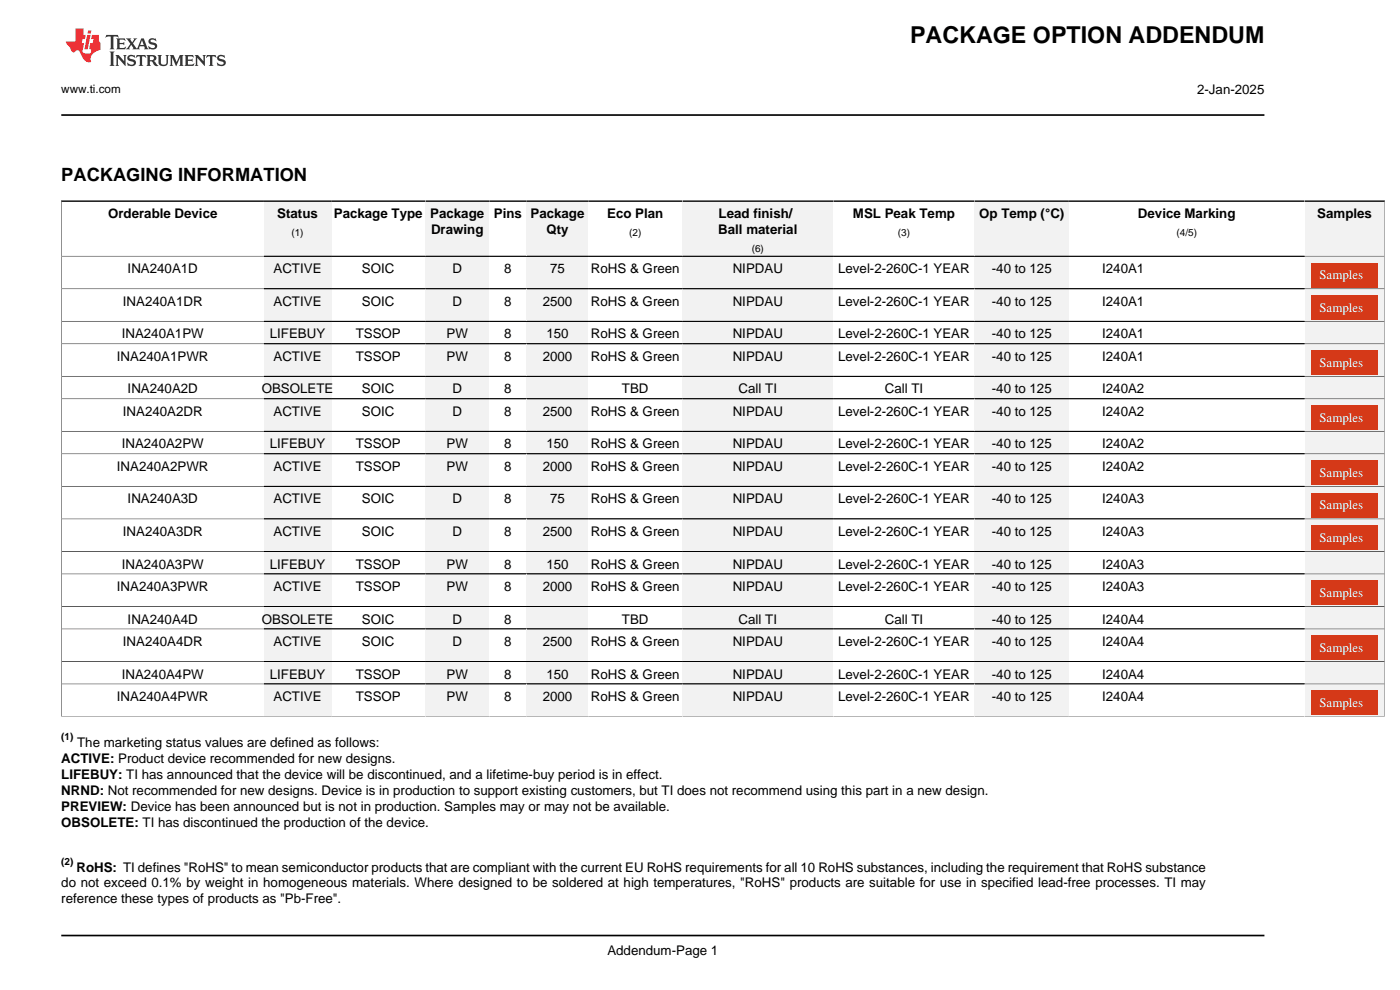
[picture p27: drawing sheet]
<svg xmlns="http://www.w3.org/2000/svg" width="297mm" height="210mm" viewBox="0 0 297 210" stroke-linecap="round" stroke-linejoin="round" font-family="sans-serif">
<defs><g id="words">
<text font-size="4.9" x="193.1" y="9.2">PACKAGE OPTION ADDENDUM</text>
<text font-size="3.9" x="13" y="38.3">PACKAGING INFORMATION</text>
<g font-size="2.8">
<text x="254" y="20">2-Jan-2025</text>
<text x="22.9" y="46.3">Orderable Device</text>
<text x="58.8" y="46.3">Status</text>
<text x="70.8" y="46.3">Package Type</text>
<text x="91.3" y="46.3">Package</text>
<text x="104.8" y="46.3">Pins</text>
<text x="112.5" y="46.3">Package</text>
<text x="128.8" y="46.3">Eco Plan</text>
<text x="152.5" y="46.3">Lead finish/</text>
<text x="180.9" y="46.3">MSL Peak Temp</text>
<text x="207.7" y="46.3">Op Temp (°C)</text>
<text x="241.4" y="46.3">Device Marking</text>
<text x="279.4" y="46.3">Samples</text>
<text x="91.4" y="49.7">Drawing</text>
<text x="115.9" y="49.7">Qty</text>
<text x="152.4" y="49.7">Ball material</text>
<text x="27.1" y="58">INA240A1D</text>
<text x="58" y="58">ACTIVE</text>
<text x="76.8" y="58">SOIC</text>
<text x="96" y="58">D</text>
<text x="107" y="58">8</text>
<text x="116.7" y="58">75</text>
<text x="125.4" y="58">RoHS &amp; Green</text>
<text x="155.4" y="58">NIPDAU</text>
<text x="177.8" y="58">Level-2-260C-1 YEAR</text>
<text x="210.4" y="58">-40 to 125</text>
<text x="233.8" y="58">I240A1</text>
<text x="26.1" y="64.9">INA240A1DR</text>
<text x="58" y="64.9">ACTIVE</text>
<text x="76.8" y="64.9">SOIC</text>
<text x="96" y="64.9">D</text>
<text x="107" y="64.9">8</text>
<text x="115.1" y="64.9">2500</text>
<text x="125.4" y="64.9">RoHS &amp; Green</text>
<text x="155.4" y="64.9">NIPDAU</text>
<text x="177.8" y="64.9">Level-2-260C-1 YEAR</text>
<text x="210.4" y="64.9">-40 to 125</text>
<text x="233.8" y="64.9">I240A1</text>
<text x="25.8" y="71.8">INA240A1PW</text>
<text x="57.2" y="71.8">LIFEBUY</text>
<text x="75.5" y="71.8">TSSOP</text>
<text x="94.7" y="71.8">PW</text>
<text x="107" y="71.8">8</text>
<text x="115.9" y="71.8">150</text>
<text x="125.4" y="71.8">RoHS &amp; Green</text>
<text x="155.4" y="71.8">NIPDAU</text>
<text x="177.8" y="71.8">Level-2-260C-1 YEAR</text>
<text x="210.4" y="71.8">-40 to 125</text>
<text x="233.8" y="71.8">I240A1</text>
<text x="24.8" y="76.6">INA240A1PWR</text>
<text x="58" y="76.6">ACTIVE</text>
<text x="75.5" y="76.6">TSSOP</text>
<text x="94.7" y="76.6">PW</text>
<text x="107" y="76.6">8</text>
<text x="115.1" y="76.6">2000</text>
<text x="125.4" y="76.6">RoHS &amp; Green</text>
<text x="155.4" y="76.6">NIPDAU</text>
<text x="177.8" y="76.6">Level-2-260C-1 YEAR</text>
<text x="210.4" y="76.6">-40 to 125</text>
<text x="233.8" y="76.6">I240A1</text>
<text x="27.1" y="83.5">INA240A2D</text>
<text x="55.5" y="83.5">OBSOLETE</text>
<text x="76.8" y="83.5">SOIC</text>
<text x="96" y="83.5">D</text>
<text x="107" y="83.5">8</text>
<text x="131.9" y="83.5">TBD</text>
<text x="156.7" y="83.5">Call TI</text>
<text x="187.7" y="83.5">Call TI</text>
<text x="210.4" y="83.5">-40 to 125</text>
<text x="233.8" y="83.5">I240A2</text>
<text x="26.1" y="88.2">INA240A2DR</text>
<text x="58" y="88.2">ACTIVE</text>
<text x="76.8" y="88.2">SOIC</text>
<text x="96" y="88.2">D</text>
<text x="107" y="88.2">8</text>
<text x="115.1" y="88.2">2500</text>
<text x="125.4" y="88.2">RoHS &amp; Green</text>
<text x="155.4" y="88.2">NIPDAU</text>
<text x="177.8" y="88.2">Level-2-260C-1 YEAR</text>
<text x="210.4" y="88.2">-40 to 125</text>
<text x="233.8" y="88.2">I240A2</text>
<text x="25.8" y="95.1">INA240A2PW</text>
<text x="57.2" y="95.1">LIFEBUY</text>
<text x="75.5" y="95.1">TSSOP</text>
<text x="94.7" y="95.1">PW</text>
<text x="107" y="95.1">8</text>
<text x="115.9" y="95.1">150</text>
<text x="125.4" y="95.1">RoHS &amp; Green</text>
<text x="155.4" y="95.1">NIPDAU</text>
<text x="177.8" y="95.1">Level-2-260C-1 YEAR</text>
<text x="210.4" y="95.1">-40 to 125</text>
<text x="233.8" y="95.1">I240A2</text>
<text x="24.8" y="99.9">INA240A2PWR</text>
<text x="58" y="99.9">ACTIVE</text>
<text x="75.5" y="99.9">TSSOP</text>
<text x="94.7" y="99.9">PW</text>
<text x="107" y="99.9">8</text>
<text x="115.1" y="99.9">2000</text>
<text x="125.4" y="99.9">RoHS &amp; Green</text>
<text x="155.4" y="99.9">NIPDAU</text>
<text x="177.8" y="99.9">Level-2-260C-1 YEAR</text>
<text x="210.4" y="99.9">-40 to 125</text>
<text x="233.8" y="99.9">I240A2</text>
<text x="27.1" y="106.8">INA240A3D</text>
<text x="58" y="106.8">ACTIVE</text>
<text x="76.8" y="106.8">SOIC</text>
<text x="96" y="106.8">D</text>
<text x="107" y="106.8">8</text>
<text x="116.7" y="106.8">75</text>
<text x="125.4" y="106.8">RoHS &amp; Green</text>
<text x="155.4" y="106.8">NIPDAU</text>
<text x="177.8" y="106.8">Level-2-260C-1 YEAR</text>
<text x="210.4" y="106.8">-40 to 125</text>
<text x="233.8" y="106.8">I240A3</text>
<text x="26.1" y="113.7">INA240A3DR</text>
<text x="58" y="113.7">ACTIVE</text>
<text x="76.8" y="113.7">SOIC</text>
<text x="96" y="113.7">D</text>
<text x="107" y="113.7">8</text>
<text x="115.1" y="113.7">2500</text>
<text x="125.4" y="113.7">RoHS &amp; Green</text>
<text x="155.4" y="113.7">NIPDAU</text>
<text x="177.8" y="113.7">Level-2-260C-1 YEAR</text>
<text x="210.4" y="113.7">-40 to 125</text>
<text x="233.8" y="113.7">I240A3</text>
<text x="24.8" y="125.4">INA240A3PWR</text>
<text x="25.8" y="120.6">INA240A3PW</text>
<text x="57.2" y="120.6">LIFEBUY</text>
<text x="58" y="125.4">ACTIVE</text>
<text x="75.5" y="120.6">TSSOP</text>
<text x="75.5" y="125.4">TSSOP</text>
<text x="94.7" y="120.6">PW</text>
<text x="94.7" y="125.4">PW</text>
<text x="107" y="120.6">8</text>
<text x="107" y="125.4">8</text>
<text x="115.1" y="125.4">2000</text>
<text x="115.9" y="120.6">150</text>
<text x="125.4" y="120.6">RoHS &amp; Green</text>
<text x="125.4" y="125.4">RoHS &amp; Green</text>
<text x="155.4" y="120.6">NIPDAU</text>
<text x="155.4" y="125.4">NIPDAU</text>
<text x="177.8" y="120.6">Level-2-260C-1 YEAR</text>
<text x="177.8" y="125.4">Level-2-260C-1 YEAR</text>
<text x="210.4" y="120.6">-40 to 125</text>
<text x="210.4" y="125.4">-40 to 125</text>
<text x="233.8" y="120.6">I240A3</text>
<text x="233.8" y="125.4">I240A3</text>
<text x="26.1" y="137">INA240A4DR</text>
<text x="27.1" y="132.3">INA240A4D</text>
<text x="55.5" y="132.3">OBSOLETE</text>
<text x="58" y="137">ACTIVE</text>
<text x="76.8" y="132.3">SOIC</text>
<text x="76.8" y="137">SOIC</text>
<text x="96" y="132.3">D</text>
<text x="96" y="137">D</text>
<text x="107" y="132.3">8</text>
<text x="107" y="137">8</text>
<text x="115.1" y="137">2500</text>
<text x="125.4" y="137">RoHS &amp; Green</text>
<text x="131.9" y="132.3">TBD</text>
<text x="155.4" y="137">NIPDAU</text>
<text x="156.7" y="132.3">Call TI</text>
<text x="177.8" y="137">Level-2-260C-1 YEAR</text>
<text x="187.7" y="132.3">Call TI</text>
<text x="210.4" y="132.3">-40 to 125</text>
<text x="210.4" y="137">-40 to 125</text>
<text x="233.8" y="132.3">I240A4</text>
<text x="233.8" y="137">I240A4</text>
<text x="25.8" y="143.9">INA240A4PW</text>
<text x="57.2" y="143.9">LIFEBUY</text>
<text x="75.5" y="143.9">TSSOP</text>
<text x="94.7" y="143.9">PW</text>
<text x="107" y="143.9">8</text>
<text x="115.9" y="143.9">150</text>
<text x="125.4" y="143.9">RoHS &amp; Green</text>
<text x="155.4" y="143.9">NIPDAU</text>
<text x="177.8" y="143.9">Level-2-260C-1 YEAR</text>
<text x="210.4" y="143.9">-40 to 125</text>
<text x="233.8" y="143.9">I240A4</text>
<text x="24.8" y="148.7">INA240A4PWR</text>
<text x="58" y="148.7">ACTIVE</text>
<text x="75.5" y="148.7">TSSOP</text>
<text x="94.7" y="148.7">PW</text>
<text x="107" y="148.7">8</text>
<text x="115.1" y="148.7">2000</text>
<text x="125.4" y="148.7">RoHS &amp; Green</text>
<text x="155.4" y="148.7">NIPDAU</text>
<text x="177.8" y="148.7">Level-2-260C-1 YEAR</text>
<text x="210.4" y="148.7">-40 to 125</text>
<text x="233.8" y="148.7">I240A4</text>
<text x="13" y="161.9">ACTIVE: Product device recommended for new designs.</text>
<text x="16.4" y="158.5">The marketing status values are defined as follows:</text>
<text x="13" y="165.3">LIFEBUY: TI has announced that the device will be discontinued, and a lifetime-buy period is in effect.</text>
<text x="13" y="168.7">NRND: Not recommended for new designs. Device is in production to support existing customers, but TI does not recommend using this part in a new design.</text>
<text x="13" y="172">PREVIEW: Device has been announced but is not in production. Samples may or may not be available.</text>
<text x="13" y="175.4">OBSOLETE: TI has discontinued the production of the device.</text>
<text x="16.2" y="184.9">RoHS: TI defines &quot;RoHS&quot; to mean semiconductor products that are compliant with the current EU RoHS requirements for all 10 RoHS substances, including the requirement that RoHS substance</text>
<text x="13" y="188.3">do not exceed 0.1% by weight in homogeneous materials. Where designed to be soldered at high temperatures, &quot;RoHS&quot; products are suitable for use in specified lead-free processes. TI may</text>
<text x="13" y="191.6">reference these types of products as &quot;Pb-Free&quot;.</text>
<text x="128.9" y="202.5">Addendum-Page 1</text>
</g>
<g font-size="2.7" fill="#fff">
<text x="279.9" y="59.2">Samples</text>
<text x="279.9" y="66.1">Samples</text>
<text x="279.9" y="77.8">Samples</text>
<text x="279.9" y="89.4">Samples</text>
<text x="279.9" y="101.1">Samples</text>
<text x="279.9" y="108">Samples</text>
<text x="279.9" y="114.9">Samples</text>
<text x="279.9" y="126.6">Samples</text>
<text x="279.9" y="138.3">Samples</text>
<text x="279.9" y="149.9">Samples</text>
</g>
<text font-size="2.5" x="13" y="19.7">www.ti.com</text>
<g font-size="2.1">
<text x="61.8" y="50.1">(1)</text>
<text x="133.5" y="50.1">(2)</text>
<text x="159.5" y="53.5">(6)</text>
<text x="190.5" y="50.1">(3)</text>
<text x="249.6" y="50.1">(4/5)</text>
<text x="13" y="157">(1)</text>
<text x="13" y="183.4">(2)</text>
</g>
</g></defs>
<path d="M22.6 7.4l-.2 .6 .6-.3 .5 .1v.1v2.2l-.2 .4h1l-.2-.4v-2.2v-.1l.5-.1 .5 .3-.1-.6zM24.6 8.1l.3 .4v1.6l-.3 .4h1.9l.2-.6a1.07 1.07 0 0 1-1.3 .1v-.6h.7l.3 .2v-.7l-.3 .2h-.7v-.5l.2-.2a.99 .99 0 0 1 1 .3l-.1-.6zM26.7 8.1l1 1.2-1 1.2h.9l-.2-.3 .4-.7 .5 .8-.2 .2h1.6l-.2-.3 .1-.4h1l.1 .4-.1 .3h.9l-.3-.4-.7-2h-.5l-1 2.2-.8-1.1 .9-1.1h-.8l.1 .2-.4 .7-.3-.7 .1-.2zM30.1 8.5l.4 1h-.8zM31.7 8.3a.66 .66 0 0 0-.2 .7 .66 .66 0 0 0 .6 .4l.6 .2 .1 .4-.7 .2-.6-.5 .1 .8 .2-.1a1.15 1.15 0 0 0 1.5-.6 1.16 1.16 0 0 0-1.3-.9l-.1-.2 .2-.3a1 1 0 0 1 1 .4l-.1-.7-.2 .1-.5-.1zM23.2 10.9l.3 .4v2.3l-.3 .4h1.1l-.2-.4v-2.3l.2-.4zM24.5 11.7l.2 .4v1.5l-.2 .4h.7l-.2-.4v-1.3l1.6 1.7v-1.9l.2-.4h-.7l.2 .2v1.1l-1.1-1.3zM27.2 11.8a.66 .66 0 0 0-.2 .7 .66 .66 0 0 0 .6 .5l.7 .1v.5l-.7 .1-.6-.5 .1 .8 .2-.1a1.16 1.16 0 0 0 1.6-.6 1.16 1.16 0 0 0-1.3-.9l-.2-.2 .2-.2a1 1 0 0 1 1 .3l-.1-.6-.2 .1-.5-.2zM29 11.7l-.1 .6 .4-.3 .4 .1v1.5l-.3 .4h1l-.3-.4v-1.5l.5-.1 .4 .3-.2-.6zM31.1 11.7l.2 .4v1.5l-.2 .4h.9l-.2-.2v-.8l.5 .1a1.03 1.03 0 0 0 1.3 .9l-1-1.1a.62 .62 0 0 0 .6-.5 .62 .62 0 0 0-.6-.7zM31.8 12h.1a.47 .47 0 0 1 .6 0 .47 .47 0 0 1 .1 .6l-.8 .2zM33.4 11.7l.2 .2a2.3 2.3 0 0 0 .4 2 1.03 1.03 0 0 0 1.6-.7l.1-1.3 .2-.2h-.8l.2 .4v1.1a.6 .6 0 0 1-.6 .5 .6 .6 0 0 1-.6-.5l.1-1.3 .2-.2zM36 11.7l.2 .4v1.5l-.2 .4h.7l-.2-.4v-1.4l.8 1.8 .9-1.8v1.4l-.2 .4h1l-.3-.4v-1.5l.3-.4h-.9l-.6 1.5-.7-1.5zM39.1 11.7l.3 .4v1.5l-.3 .4h1.9l.2-.6a1.07 1.07 0 0 1-1.3 .2v-.7l1 .2v-.7l-.3 .2h-.7v-.6h.8l.4 .2-.1-.5zM41.3 11.7l.2 .4v1.5l-.2 .4h.8l-.3-.4v-1.3l1.7 1.7v-1.9l.2-.4h-.7l.1 .2 .1 1.1-1.2-1.3zM43.9 11.7l-.1 .6 .4-.3 .4 .1v1.5l-.3 .4h1l-.3-.4v-1.5l.5-.1 .4 .3-.2-.6zM46.3 11.8a.66 .66 0 0 0-.2 .7 .66 .66 0 0 0 .6 .5l.6 .1 .1 .5-.7 .1-.6-.5 .1 .8 .1-.1a1.17 1.17 0 0 0 1.6-.6 1.21 1.21 0 0 0-1.3-.9l-.1-.2 .1-.2a.99 .99 0 0 1 1.1 .3l-.1-.6-.2 .1-.5-.2z" fill-rule="evenodd" fill="#373435"/>
<path d="M16 6v2.8h-2v.4l.9 .9a.93 .93 0 0 0 .9 .9 .6 .6 0 0 1 .6-.3 .6 .6 0 0 1 .5 .3l.4 .8a1.58 1.58 0 0 0 2.1 1.3 1.62 1.62 0 0 1 1-2.2l.9-.3v-1.5a1.56 1.56 0 0 1-.4-1.7h-1.4l-.2 .9h.5l-.1 .8h-.5l-.2 1.1v.2l.4 .1-.2 .8h-.6a.74 .74 0 0 1-1.1-.6l.3-1.6h-.4l.1-.8h.5l.2-.9h-.5v-1.4zM18.5 7.4l-.6 3.1h.7l.6-3.1zM18.7 6.4l-.1 .7h.7l.1-.7z" fill-rule="evenodd" fill="#ed3237"/>
<path d="M13 24.4h255.2M12.9 42.7h43.1" fill="none" stroke="#000" stroke-width=".35"/>
<path d="M13 42.5v11.9h43" fill="none" stroke="#000" stroke-width=".21"/>
<path d="M56 42.8h14.2v11.5h-14.2z" fill="#f2f2f2"/>
<path d="M56 42.7h34.2" fill="none" stroke="#000" stroke-width=".35"/>
<path d="M56 54.4h34.2" fill="none" stroke="#000" stroke-width=".21"/>
<path d="M90.2 42.8h13.6v11.5h-13.6z" fill="#f2f2f2"/>
<path d="M90.2 42.7h21.6" fill="none" stroke="#000" stroke-width=".35"/>
<path d="M90.2 54.4h21.6" fill="none" stroke="#000" stroke-width=".21"/>
<path d="M111.8 42.8h13v11.5h-13z" fill="#f2f2f2"/>
<path d="M111.8 42.7h33" fill="none" stroke="#000" stroke-width=".35"/>
<path d="M111.8 54.4h33" fill="none" stroke="#000" stroke-width=".21"/>
<path d="M144.8 42.8h32v11.5h-32z" fill="#f2f2f2"/>
<path d="M144.8 42.7h62" fill="none" stroke="#000" stroke-width=".35"/>
<path d="M144.8 54.4h62" fill="none" stroke="#000" stroke-width=".21"/>
<path d="M206.8 42.8h20v11.5h-20z" fill="#f2f2f2"/>
<path d="M206.8 42.7h70" fill="none" stroke="#000" stroke-width=".35"/>
<path d="M206.8 54.4h70" fill="none" stroke="#000" stroke-width=".21"/>
<path d="M276.8 42.8h16.9v11.5h-16.9z" fill="#f2f2f2"/>
<path d="M276.8 42.7h17" fill="none" stroke="#000" stroke-width=".35"/>
<path d="M56 54.4h-43v6.9h43M293.8 42.5v11.9h-17" fill="none" stroke="#000" stroke-width=".21"/>
<path d="M56 54.4h14.2v6.8h-14.2z" fill="#f2f2f2"/>
<path d="M56 54.4h34.2M56 61.3h34.2" fill="none" stroke="#000" stroke-width=".21"/>
<path d="M90.2 54.4h13.6v6.8h-13.6z" fill="#f2f2f2"/>
<path d="M90.2 54.4h21.6M90.2 61.3h21.6" fill="none" stroke="#000" stroke-width=".21"/>
<path d="M111.8 54.4h13v6.8h-13z" fill="#f2f2f2"/>
<path d="M111.8 54.4h33M111.8 61.3h33" fill="none" stroke="#000" stroke-width=".21"/>
<path d="M144.8 54.4h32v6.8h-32z" fill="#f2f2f2"/>
<path d="M144.8 54.4h62M144.8 61.3h62" fill="none" stroke="#000" stroke-width=".21"/>
<path d="M206.8 54.4h20v6.8h-20z" fill="#f2f2f2"/>
<path d="M206.8 54.4h70M206.8 61.3h70" fill="none" stroke="#000" stroke-width=".21"/>
<path d="M276.8 54.4h16.9v6.8h-16.9z" fill="#f2f2f2"/>
<path d="M276.8 54.4h17v6.9h-17" fill="none" stroke="#000" stroke-width=".21"/>
<path d="M278.2 55.7h14.1v5.3h-14.1z" fill="#d53918"/>
<path d="M56 61.3h-43v6.9h43" fill="none" stroke="#000" stroke-width=".21"/>
<path d="M56 61.3h14.2v6.8h-14.2z" fill="#f2f2f2"/>
<path d="M56 61.3h34.2M56 68.2h34.2" fill="none" stroke="#000" stroke-width=".21"/>
<path d="M90.2 61.3h13.6v6.8h-13.6z" fill="#f2f2f2"/>
<path d="M90.2 68.2h21.6M90.2 61.3h21.6" fill="none" stroke="#000" stroke-width=".21"/>
<path d="M111.8 61.3h13v6.8h-13z" fill="#f2f2f2"/>
<path d="M111.8 61.3h33M111.8 68.2h33" fill="none" stroke="#000" stroke-width=".21"/>
<path d="M144.8 61.3h32v6.8h-32z" fill="#f2f2f2"/>
<path d="M144.8 61.3h62M144.8 68.2h62" fill="none" stroke="#000" stroke-width=".21"/>
<path d="M206.8 61.3h20v6.8h-20z" fill="#f2f2f2"/>
<path d="M206.8 61.3h70M206.8 68.2h70" fill="none" stroke="#000" stroke-width=".21"/>
<path d="M276.8 61.3h16.9v6.8h-16.9z" fill="#f2f2f2"/>
<path d="M276.8 61.3h17v6.9h-17" fill="none" stroke="#000" stroke-width=".21"/>
<path d="M278.2 62.6h14.1v5.3h-14.1z" fill="#d53918"/>
<path d="M56 68.2h-43v4.7h43" fill="none" stroke="#000" stroke-width=".21"/>
<path d="M56 68.3h14.2v4.5h-14.2z" fill="#f2f2f2"/>
<path d="M56 68.2h34.2M56 72.9h34.2" fill="none" stroke="#000" stroke-width=".21"/>
<path d="M90.2 68.3h13.6v4.5h-13.6z" fill="#f2f2f2"/>
<path d="M90.2 72.9h21.6M90.2 68.2h21.6" fill="none" stroke="#000" stroke-width=".21"/>
<path d="M111.8 68.3h13v4.5h-13z" fill="#f2f2f2"/>
<path d="M111.8 68.2h33M111.8 72.9h33" fill="none" stroke="#000" stroke-width=".21"/>
<path d="M144.8 68.3h32v4.5h-32z" fill="#f2f2f2"/>
<path d="M144.8 68.2h62M144.8 72.9h62" fill="none" stroke="#000" stroke-width=".21"/>
<path d="M206.8 68.3h20v4.5h-20z" fill="#f2f2f2"/>
<path d="M206.8 68.2h70M206.8 72.9h70" fill="none" stroke="#000" stroke-width=".21"/>
<path d="M276.8 68.3h16.9v4.5h-16.9z" fill="#f2f2f2"/>
<path d="M56 72.9h-43v6.9h43M276.8 68.2h17v4.7h-17" fill="none" stroke="#000" stroke-width=".21"/>
<path d="M56 73h14.2v6.7h-14.2z" fill="#f2f2f2"/>
<path d="M56 72.9h34.2M56 79.8h34.2" fill="none" stroke="#000" stroke-width=".21"/>
<path d="M90.2 73h13.6v6.7h-13.6z" fill="#f2f2f2"/>
<path d="M90.2 79.8h21.6M90.2 72.9h21.6" fill="none" stroke="#000" stroke-width=".21"/>
<path d="M111.8 73h13v6.7h-13z" fill="#f2f2f2"/>
<path d="M111.8 72.9h33M111.8 79.8h33" fill="none" stroke="#000" stroke-width=".21"/>
<path d="M144.8 73h32v6.7h-32z" fill="#f2f2f2"/>
<path d="M144.8 72.9h62M144.8 79.8h62" fill="none" stroke="#000" stroke-width=".21"/>
<path d="M206.8 73h20v6.7h-20z" fill="#f2f2f2"/>
<path d="M206.8 72.9h70M206.8 79.8h70" fill="none" stroke="#000" stroke-width=".21"/>
<path d="M276.8 73h16.9v6.7h-16.9z" fill="#f2f2f2"/>
<path d="M276.8 72.9h17v6.9h-17" fill="none" stroke="#000" stroke-width=".21"/>
<path d="M278.2 74.3h14.1v5.3h-14.1z" fill="#d53918"/>
<path d="M56 79.8h-43v4.8h43" fill="none" stroke="#000" stroke-width=".21"/>
<path d="M56 79.9h14.2v4.6h-14.2z" fill="#f2f2f2"/>
<path d="M56 79.8h34.2M56 84.6h34.2" fill="none" stroke="#000" stroke-width=".21"/>
<path d="M90.2 79.9h13.6v4.6h-13.6z" fill="#f2f2f2"/>
<path d="M90.2 79.8h21.6M90.2 84.6h21.6" fill="none" stroke="#000" stroke-width=".21"/>
<path d="M111.8 79.9h13v4.6h-13z" fill="#f2f2f2"/>
<path d="M111.8 79.8h33M111.8 84.6h33" fill="none" stroke="#000" stroke-width=".21"/>
<path d="M144.8 79.9h32v4.6h-32z" fill="#f2f2f2"/>
<path d="M144.8 79.8h62M144.8 84.6h62" fill="none" stroke="#000" stroke-width=".21"/>
<path d="M206.8 79.9h20v4.6h-20z" fill="#f2f2f2"/>
<path d="M206.8 79.8h70M206.8 84.6h70" fill="none" stroke="#000" stroke-width=".21"/>
<path d="M276.8 79.9h16.9v4.6h-16.9z" fill="#f2f2f2"/>
<path d="M276.8 79.8h17v4.8h-17M56 84.6h-43v6.9h43" fill="none" stroke="#000" stroke-width=".21"/>
<path d="M56 84.7h14.2v6.7h-14.2z" fill="#f2f2f2"/>
<path d="M56 84.6h34.2M56 91.5h34.2" fill="none" stroke="#000" stroke-width=".21"/>
<path d="M90.2 84.7h13.6v6.7h-13.6z" fill="#f2f2f2"/>
<path d="M90.2 91.5h21.6M90.2 84.6h21.6" fill="none" stroke="#000" stroke-width=".21"/>
<path d="M111.8 84.7h13v6.7h-13z" fill="#f2f2f2"/>
<path d="M111.8 84.6h33M111.8 91.5h33" fill="none" stroke="#000" stroke-width=".21"/>
<path d="M144.8 84.7h32v6.7h-32z" fill="#f2f2f2"/>
<path d="M144.8 84.6h62M144.8 91.5h62" fill="none" stroke="#000" stroke-width=".21"/>
<path d="M206.8 84.7h20v6.7h-20z" fill="#f2f2f2"/>
<path d="M206.8 84.6h70M206.8 91.5h70" fill="none" stroke="#000" stroke-width=".21"/>
<path d="M276.8 84.7h16.9v6.7h-16.9z" fill="#f2f2f2"/>
<path d="M276.8 84.6h17v6.9h-17" fill="none" stroke="#000" stroke-width=".21"/>
<path d="M278.2 86h14.1v5.3h-14.1z" fill="#d53918"/>
<path d="M56 91.5h-43v4.8h43" fill="none" stroke="#000" stroke-width=".21"/>
<path d="M56 91.6h14.2v4.6h-14.2z" fill="#f2f2f2"/>
<path d="M56 91.5h34.2M56 96.3h34.2" fill="none" stroke="#000" stroke-width=".21"/>
<path d="M90.2 91.6h13.6v4.6h-13.6z" fill="#f2f2f2"/>
<path d="M90.2 96.3h21.6M90.2 91.5h21.6" fill="none" stroke="#000" stroke-width=".21"/>
<path d="M111.8 91.6h13v4.6h-13z" fill="#f2f2f2"/>
<path d="M111.8 91.5h33M111.8 96.3h33" fill="none" stroke="#000" stroke-width=".21"/>
<path d="M144.8 91.6h32v4.6h-32z" fill="#f2f2f2"/>
<path d="M144.8 91.5h62M144.8 96.3h62" fill="none" stroke="#000" stroke-width=".21"/>
<path d="M206.8 91.6h20v4.6h-20z" fill="#f2f2f2"/>
<path d="M206.8 91.5h70M206.8 96.3h70" fill="none" stroke="#000" stroke-width=".21"/>
<path d="M276.8 91.6h16.9v4.6h-16.9z" fill="#f2f2f2"/>
<path d="M56 96.3h-43v6.9h43M276.8 91.5h17v4.8h-17" fill="none" stroke="#000" stroke-width=".21"/>
<path d="M56 96.4h14.2v6.7h-14.2z" fill="#f2f2f2"/>
<path d="M56 96.3h34.2M56 103.2h34.2" fill="none" stroke="#000" stroke-width=".21"/>
<path d="M90.2 96.4h13.6v6.7h-13.6z" fill="#f2f2f2"/>
<path d="M90.2 96.3h21.6M90.2 103.2h21.6" fill="none" stroke="#000" stroke-width=".21"/>
<path d="M111.8 96.4h13v6.7h-13z" fill="#f2f2f2"/>
<path d="M111.8 96.3h33M111.8 103.2h33" fill="none" stroke="#000" stroke-width=".21"/>
<path d="M144.8 96.4h32v6.7h-32z" fill="#f2f2f2"/>
<path d="M144.8 96.3h62M144.8 103.2h62" fill="none" stroke="#000" stroke-width=".21"/>
<path d="M206.8 96.4h20v6.7h-20z" fill="#f2f2f2"/>
<path d="M206.8 96.3h70M206.8 103.2h70" fill="none" stroke="#000" stroke-width=".21"/>
<path d="M276.8 96.4h16.9v6.7h-16.9z" fill="#f2f2f2"/>
<path d="M276.8 96.3h17v6.9h-17" fill="none" stroke="#000" stroke-width=".21"/>
<path d="M278.2 97.6h14.1v5.3h-14.1z" fill="#d53918"/>
<path d="M56 103.2h-43v6.9h43" fill="none" stroke="#000" stroke-width=".21"/>
<path d="M56 103.3h14.2v6.7h-14.2z" fill="#f2f2f2"/>
<path d="M56 103.2h34.2M56 110.1h34.2" fill="none" stroke="#000" stroke-width=".21"/>
<path d="M90.2 103.3h13.6v6.7h-13.6z" fill="#f2f2f2"/>
<path d="M90.2 110.1h21.6M90.2 103.2h21.6" fill="none" stroke="#000" stroke-width=".21"/>
<path d="M111.8 103.3h13v6.7h-13z" fill="#f2f2f2"/>
<path d="M111.8 103.2h33M111.8 110.1h33" fill="none" stroke="#000" stroke-width=".21"/>
<path d="M144.8 103.3h32v6.7h-32z" fill="#f2f2f2"/>
<path d="M144.8 103.2h62M144.8 110.1h62" fill="none" stroke="#000" stroke-width=".21"/>
<path d="M206.8 103.3h20v6.7h-20z" fill="#f2f2f2"/>
<path d="M206.8 103.2h70M206.8 110.1h70" fill="none" stroke="#000" stroke-width=".21"/>
<path d="M276.8 103.3h16.9v6.7h-16.9z" fill="#f2f2f2"/>
<path d="M276.8 103.2h17v6.9h-17" fill="none" stroke="#000" stroke-width=".21"/>
<path d="M278.2 104.6h14.1v5.2h-14.1z" fill="#d53918"/>
<path d="M56 110.1h-43v6.9h43" fill="none" stroke="#000" stroke-width=".21"/>
<path d="M56 110.2h14.2v6.7h-14.2z" fill="#f2f2f2"/>
<path d="M56 110.1h34.2M56 117h34.2" fill="none" stroke="#000" stroke-width=".21"/>
<path d="M90.2 110.2h13.6v6.7h-13.6z" fill="#f2f2f2"/>
<path d="M90.2 117h21.6M90.2 110.1h21.6" fill="none" stroke="#000" stroke-width=".21"/>
<path d="M111.8 110.2h13v6.7h-13z" fill="#f2f2f2"/>
<path d="M111.8 110.1h33M111.8 117h33" fill="none" stroke="#000" stroke-width=".21"/>
<path d="M144.8 110.2h32v6.7h-32z" fill="#f2f2f2"/>
<path d="M144.8 110.1h62M144.8 117h62" fill="none" stroke="#000" stroke-width=".21"/>
<path d="M206.8 110.2h20v6.7h-20z" fill="#f2f2f2"/>
<path d="M206.8 110.1h70M206.8 117h70" fill="none" stroke="#000" stroke-width=".21"/>
<path d="M276.8 110.2h16.9v6.7h-16.9z" fill="#f2f2f2"/>
<path d="M276.8 110.1h17v6.9h-17" fill="none" stroke="#000" stroke-width=".21"/>
<path d="M278.2 111.5h14.1v5.3h-14.1z" fill="#d53918"/>
<path d="M56 117h-43v4.7h43" fill="none" stroke="#000" stroke-width=".21"/>
<path d="M56 117.1h14.2v4.6h-14.2z" fill="#f2f2f2"/>
<path d="M56 117h34.2M56 121.7h34.2" fill="none" stroke="#000" stroke-width=".21"/>
<path d="M90.2 117.1h13.6v4.6h-13.6z" fill="#f2f2f2"/>
<path d="M90.2 117h21.6M90.2 121.7h21.6" fill="none" stroke="#000" stroke-width=".21"/>
<path d="M111.8 117.1h13v4.6h-13z" fill="#f2f2f2"/>
<path d="M111.8 117h33M111.8 121.7h33" fill="none" stroke="#000" stroke-width=".21"/>
<path d="M144.8 117.1h32v4.6h-32z" fill="#f2f2f2"/>
<path d="M144.8 117h62M144.8 121.7h62" fill="none" stroke="#000" stroke-width=".21"/>
<path d="M206.8 117.1h20v4.6h-20z" fill="#f2f2f2"/>
<path d="M206.8 117h70M206.8 121.7h70" fill="none" stroke="#000" stroke-width=".21"/>
<path d="M276.8 117.1h16.9v4.6h-16.9z" fill="#f2f2f2"/>
<path d="M276.8 117h17v4.7h-17M56 121.7h-43v6.9h43" fill="none" stroke="#000" stroke-width=".21"/>
<path d="M56 121.8h14.2v6.8h-14.2z" fill="#f2f2f2"/>
<path d="M56 121.7h34.2M56 128.6h34.2" fill="none" stroke="#000" stroke-width=".21"/>
<path d="M90.2 121.8h13.6v6.8h-13.6z" fill="#f2f2f2"/>
<path d="M90.2 128.6h21.6M90.2 121.7h21.6" fill="none" stroke="#000" stroke-width=".21"/>
<path d="M111.8 121.8h13v6.8h-13z" fill="#f2f2f2"/>
<path d="M111.8 121.7h33M111.8 128.6h33" fill="none" stroke="#000" stroke-width=".21"/>
<path d="M144.8 121.8h32v6.8h-32z" fill="#f2f2f2"/>
<path d="M144.8 121.7h62M144.8 128.6h62" fill="none" stroke="#000" stroke-width=".21"/>
<path d="M206.8 121.8h20v6.8h-20z" fill="#f2f2f2"/>
<path d="M206.8 121.7h70M206.8 128.6h70" fill="none" stroke="#000" stroke-width=".21"/>
<path d="M276.8 121.8h16.9v6.8h-16.9z" fill="#f2f2f2"/>
<path d="M276.8 121.7h17v6.9h-17" fill="none" stroke="#000" stroke-width=".21"/>
<path d="M278.2 123.1h14.1v5.3h-14.1z" fill="#d53918"/>
<path d="M56 128.6h-43v4.8h43" fill="none" stroke="#000" stroke-width=".21"/>
<path d="M56 128.7h14.2v4.6h-14.2z" fill="#f2f2f2"/>
<path d="M56 128.6h34.2M56 133.4h34.2" fill="none" stroke="#000" stroke-width=".21"/>
<path d="M90.2 128.7h13.6v4.6h-13.6z" fill="#f2f2f2"/>
<path d="M90.2 133.4h21.6M90.2 128.6h21.6" fill="none" stroke="#000" stroke-width=".21"/>
<path d="M111.8 128.7h13v4.6h-13z" fill="#f2f2f2"/>
<path d="M111.8 128.6h33M111.8 133.4h33" fill="none" stroke="#000" stroke-width=".21"/>
<path d="M144.8 128.7h32v4.6h-32z" fill="#f2f2f2"/>
<path d="M144.8 128.6h62M144.8 133.4h62" fill="none" stroke="#000" stroke-width=".21"/>
<path d="M206.8 128.7h20v4.6h-20z" fill="#f2f2f2"/>
<path d="M206.8 128.6h70M206.8 133.4h70" fill="none" stroke="#000" stroke-width=".21"/>
<path d="M276.8 128.7h16.9v4.6h-16.9z" fill="#f2f2f2"/>
<path d="M56 133.4h-43v6.9h43M276.8 128.6h17v4.8h-17" fill="none" stroke="#000" stroke-width=".21"/>
<path d="M56 133.5h14.2v6.7h-14.2z" fill="#f2f2f2"/>
<path d="M56 133.4h34.2M56 140.3h34.2" fill="none" stroke="#000" stroke-width=".21"/>
<path d="M90.2 133.5h13.6v6.7h-13.6z" fill="#f2f2f2"/>
<path d="M90.2 133.4h21.6M90.2 140.3h21.6" fill="none" stroke="#000" stroke-width=".21"/>
<path d="M111.8 133.5h13v6.7h-13z" fill="#f2f2f2"/>
<path d="M111.8 133.4h33M111.8 140.3h33" fill="none" stroke="#000" stroke-width=".21"/>
<path d="M144.8 133.5h32v6.7h-32z" fill="#f2f2f2"/>
<path d="M144.8 133.4h62M144.8 140.3h62" fill="none" stroke="#000" stroke-width=".21"/>
<path d="M206.8 133.5h20v6.7h-20z" fill="#f2f2f2"/>
<path d="M206.8 133.4h70M206.8 140.3h70" fill="none" stroke="#000" stroke-width=".21"/>
<path d="M276.8 133.5h16.9v6.7h-16.9z" fill="#f2f2f2"/>
<path d="M276.8 133.4h17v6.9h-17" fill="none" stroke="#000" stroke-width=".21"/>
<path d="M278.2 134.8h14.1v5.3h-14.1z" fill="#d53918"/>
<path d="M56 140.3h-43v4.8h43" fill="none" stroke="#000" stroke-width=".21"/>
<path d="M56 140.4h14.2v4.6h-14.2z" fill="#f2f2f2"/>
<path d="M56 140.3h34.2M56 145.1h34.2" fill="none" stroke="#000" stroke-width=".21"/>
<path d="M90.2 140.4h13.6v4.6h-13.6z" fill="#f2f2f2"/>
<path d="M90.2 145.1h21.6M90.2 140.3h21.6" fill="none" stroke="#000" stroke-width=".21"/>
<path d="M111.8 140.4h13v4.6h-13z" fill="#f2f2f2"/>
<path d="M111.8 140.3h33M111.8 145.1h33" fill="none" stroke="#000" stroke-width=".21"/>
<path d="M144.8 140.4h32v4.6h-32z" fill="#f2f2f2"/>
<path d="M144.8 140.3h62M144.8 145.1h62" fill="none" stroke="#000" stroke-width=".21"/>
<path d="M206.8 140.4h20v4.6h-20z" fill="#f2f2f2"/>
<path d="M206.8 140.3h70M206.8 145.1h70" fill="none" stroke="#000" stroke-width=".21"/>
<path d="M276.8 140.4h16.9v4.6h-16.9z" fill="#f2f2f2"/>
<path d="M12.9 151.9h43.1M56 145.1h-43v6.9M276.8 140.3h17v4.8h-17" fill="none" stroke="#000" stroke-width=".21"/>
<path d="M56 145.2h14.2v6.7h-14.2z" fill="#f2f2f2"/>
<path d="M56 145.1h34.2M56 151.9h34.2" fill="none" stroke="#000" stroke-width=".21"/>
<path d="M90.2 145.2h13.6v6.7h-13.6z" fill="#f2f2f2"/>
<path d="M90.2 151.9h21.6M90.2 145.1h21.6" fill="none" stroke="#000" stroke-width=".21"/>
<path d="M111.8 145.2h13v6.7h-13z" fill="#f2f2f2"/>
<path d="M111.8 145.1h33M111.8 151.9h33" fill="none" stroke="#000" stroke-width=".21"/>
<path d="M144.8 145.2h32v6.7h-32z" fill="#f2f2f2"/>
<path d="M144.8 145.1h62M144.8 151.9h62" fill="none" stroke="#000" stroke-width=".21"/>
<path d="M206.8 145.2h20v6.7h-20z" fill="#f2f2f2"/>
<path d="M206.8 145.1h70M206.8 151.9h70" fill="none" stroke="#000" stroke-width=".21"/>
<path d="M276.8 145.2h16.9v6.7h-16.9z" fill="#f2f2f2"/>
<path d="M276.8 151.9h17M276.8 145.1h17v6.9" fill="none" stroke="#000" stroke-width=".21"/>
<path d="M278.2 146.5h14.1v5.3h-14.1z" fill="#d53918"/>
<path d="M13 198.4h255.2" fill="none" stroke="#000" stroke-width=".35"/>
<use href="#words"/>
</svg>
